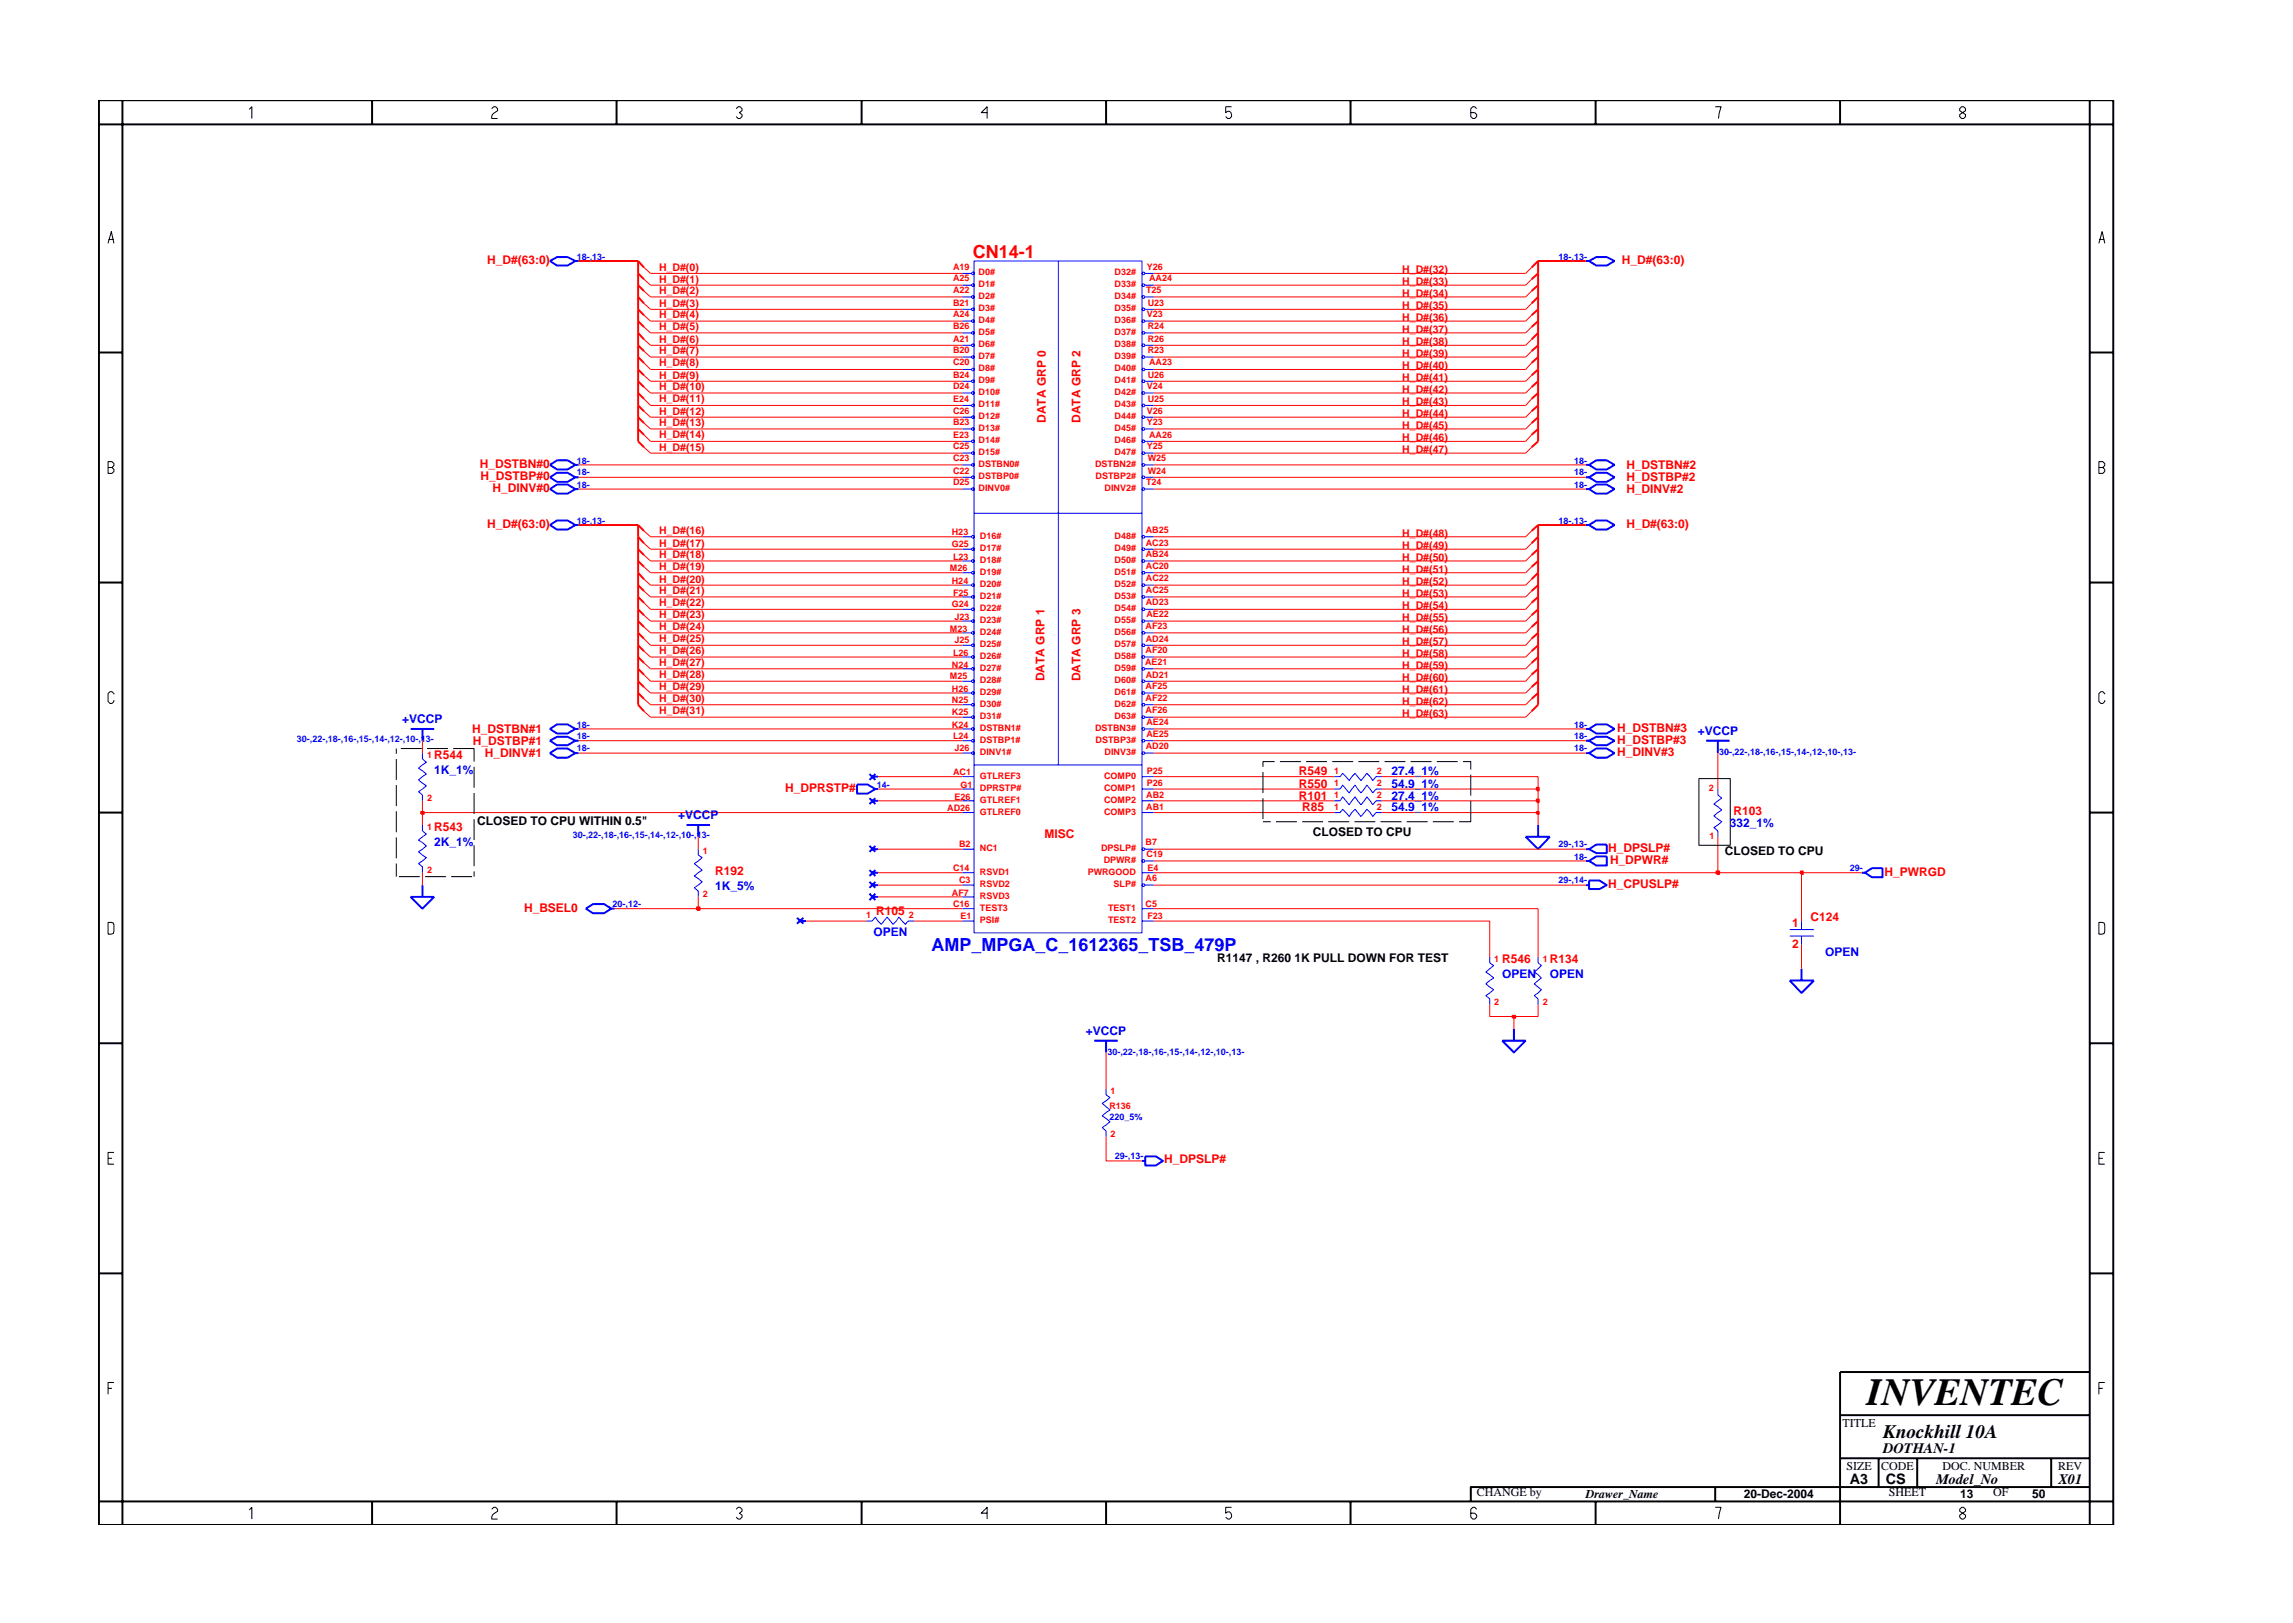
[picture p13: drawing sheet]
<svg xmlns="http://www.w3.org/2000/svg" width="297mm" height="210mm" viewBox="0 0 297 210" stroke-linecap="round" stroke-linejoin="round" font-family="sans-serif">
<defs><g id="words">
<text font-size="5" x="241.8" y="182">INVENTEC</text>
<text font-size="2.5" x="244" y="186.3">Knockhill 10A</text>
<text font-size="2.3" fill="#f00" x="126" y="33.5">CN14-1</text>
<text font-size="2.3" fill="#00f" x="120.7" y="123.2">AMP_MPGA_C_1612365_TSB_479P</text>
<g font-size="1.9">
<text x="244" y="188.2">DOTHAN-1</text>
<text x="239.6" y="192.2">A3</text>
<text x="244.3" y="192.3">CS</text>
<text x="250.8" y="192.2">Model_No</text>
<text x="266.6" y="192.2">X01</text>
</g>
<g font-size="1.6" fill="#f00">
<text x="63.1" y="34.2">H_D#(63:0)</text>
<text x="210.1" y="34.1">H_D#(63:0)</text>
<text x="135.5" y="54.8" transform="rotate(-90 135.5 54.8)">DATA GRP 0</text>
<text x="140" y="54.8" transform="rotate(-90 140 54.8)">DATA GRP 2</text>
<text x="62.2" y="60.6">H_DSTBN#0</text>
<text x="62.3" y="62.2">H_DSTBP#0</text>
<text x="63.8" y="63.8">H_DINV#0</text>
<text x="210.7" y="62.3">H_DSTBP#2</text>
<text x="210.7" y="60.7">H_DSTBN#2</text>
<text x="210.7" y="63.9">H_DINV#2</text>
<text x="63.1" y="68.4">H_D#(63:0)</text>
<text x="210.7" y="68.3">H_D#(63:0)</text>
<text x="135.3" y="88.3" transform="rotate(-90 135.3 88.3)">DATA GRP 1</text>
<text x="140" y="88.3" transform="rotate(-90 140 88.3)">DATA GRP 3</text>
<text x="61.2" y="94.9">H_DSTBN#1</text>
<text x="209.5" y="94.8">H_DSTBN#3</text>
<text x="56.2" y="98.3">R544</text>
<text x="61.2" y="96.5">H_DSTBP#1</text>
<text x="62.8" y="98.1">H_DINV#1</text>
<text x="168.3" y="100.4">R549</text>
<text x="209.5" y="96.4">H_DSTBP#3</text>
<text x="209.5" y="97.9">H_DINV#3</text>
<text x="56.2" y="107.6">R543</text>
<text x="101.7" y="102.6">H_DPRSTP#</text>
<text x="168.3" y="103.6">R101</text>
<text x="168.3" y="102.1">R550</text>
<text x="168.7" y="105.1">R85</text>
<text x="224.6" y="105.6">R103</text>
<text x="92.7" y="113.4">R192</text>
<text x="135.3" y="108.6">MISC</text>
<text x="208.3" y="110.3">H_DPSLP#</text>
<text x="208.6" y="111.9">H_DPWR#</text>
<text x="244.1" y="113.5">H_PWRGD</text>
<text x="67.9" y="118.2">H_BSEL0</text>
<text x="113.5" y="118.5">R105</text>
<text x="208.3" y="115">H_CPUSLP#</text>
<text x="234.6" y="119.3">C124</text>
<text x="194.6" y="124.7">R546</text>
<text x="200.8" y="124.7">R134</text>
<text x="232.2" y="120.1">1</text>
<text x="232.2" y="122.8">2</text>
<text x="150.8" y="150.7">H_DPSLP#</text>
</g>
<g font-size="1.6" fill="#00f">
<text x="52.1" y="93.7">+VCCP</text>
<text x="219.9" y="95.2">+VCCP</text>
<text x="56.2" y="100.3">1K_1%</text>
<text x="180.3" y="100.4">27.4_1%</text>
<text x="87.8" y="106.1">+VCCP</text>
<text x="180.3" y="102.1">54.9_1%</text>
<text x="180.3" y="105.1">54.9_1%</text>
<text x="180.3" y="103.6">27.4_1%</text>
<text x="224.1" y="107.1">332_1%</text>
<text x="56.2" y="109.6">2K_1%</text>
<text x="92.7" y="115.3">1K_5%</text>
<text x="113.1" y="121.3">OPEN</text>
<text x="236.4" y="123.8">OPEN</text>
<text x="194.6" y="126.7">OPEN</text>
<text x="200.8" y="126.7">OPEN</text>
<text x="140.7" y="134.1">+VCCP</text>
</g>
<g font-size="1.6">
<text x="61.8" y="106.9">CLOSED TO CPU WITHIN 0.5&quot;</text>
<text x="170.1" y="108.3">CLOSED TO CPU</text>
<text x="223.4" y="110.8">CLOSED TO CPU</text>
<text x="157.7" y="124.6">R1147 , R260 1K PULL DOWN FOR TEST</text>
<text x="238.7" y="184.8">TITLE</text>
<text x="239.2" y="190.4">SIZE</text>
<text x="243.7" y="190.4">CODE</text>
<text x="251.6" y="190.4">DOC. NUMBER</text>
<text x="266.6" y="190.4">REV</text>
<text x="191.3" y="193.9">CHANGE by</text>
<text x="205.4" y="194.1">Drawer_Name</text>
<text x="225.9" y="194.1">20-Dec-2004</text>
<text x="244.7" y="193.9">SHEET</text>
<text x="253.9" y="194.1">13</text>
<text x="258.2" y="193.9">OF</text>
<text x="263.3" y="194.1">50</text>
</g>
<g font-size="1.4" fill="#f00">
<text x="85.4" y="35.1">H_D#(0)</text>
<text x="181.6" y="35.4">H_D#(32)</text>
<text x="85.4" y="38.1">H_D#(2)</text>
<text x="85.4" y="36.6">H_D#(1)</text>
<text x="85.4" y="41.3">H_D#(4)</text>
<text x="85.4" y="39.7">H_D#(3)</text>
<text x="181.6" y="41.6">H_D#(36)</text>
<text x="181.6" y="36.9">H_D#(33)</text>
<text x="181.6" y="38.5">H_D#(34)</text>
<text x="181.6" y="40.1">H_D#(35)</text>
<text x="85.4" y="47.4">H_D#(8)</text>
<text x="85.4" y="45.9">H_D#(7)</text>
<text x="85.4" y="44.4">H_D#(6)</text>
<text x="85.4" y="42.8">H_D#(5)</text>
<text x="181.6" y="43.1">H_D#(37)</text>
<text x="181.6" y="44.7">H_D#(38)</text>
<text x="181.6" y="46.3">H_D#(39)</text>
<text x="181.6" y="47.9">H_D#(40)</text>
<text x="85.4" y="53.7">H_D#(12)</text>
<text x="85.4" y="52.1">H_D#(11)</text>
<text x="85.4" y="50.6">H_D#(10)</text>
<text x="85.4" y="49.1">H_D#(9)</text>
<text x="181.6" y="50.9">H_D#(42)</text>
<text x="181.6" y="52.5">H_D#(43)</text>
<text x="181.6" y="49.4">H_D#(41)</text>
<text x="85.4" y="56.8">H_D#(14)</text>
<text x="85.4" y="55.2">H_D#(13)</text>
<text x="85.4" y="58.4">H_D#(15)</text>
<text x="181.6" y="54">H_D#(44)</text>
<text x="181.6" y="55.6">H_D#(45)</text>
<text x="181.6" y="57.2">H_D#(46)</text>
<text x="181.6" y="58.7">H_D#(47)</text>
<text x="85.4" y="69.2">H_D#(16)</text>
<text x="85.4" y="70.8">H_D#(17)</text>
<text x="181.6" y="71.1">H_D#(49)</text>
<text x="181.6" y="69.5">H_D#(48)</text>
<text x="85.4" y="75.5">H_D#(20)</text>
<text x="85.4" y="77">H_D#(21)</text>
<text x="85.4" y="72.3">H_D#(18)</text>
<text x="85.4" y="73.9">H_D#(19)</text>
<text x="181.6" y="72.7">H_D#(50)</text>
<text x="181.6" y="74.2">H_D#(51)</text>
<text x="181.6" y="75.8">H_D#(52)</text>
<text x="181.6" y="77.3">H_D#(53)</text>
<text x="85.4" y="78.5">H_D#(22)</text>
<text x="85.4" y="80.1">H_D#(23)</text>
<text x="85.4" y="81.6">H_D#(24)</text>
<text x="85.4" y="83.2">H_D#(25)</text>
<text x="181.6" y="80.5">H_D#(55)</text>
<text x="181.6" y="82">H_D#(56)</text>
<text x="181.6" y="83.6">H_D#(57)</text>
<text x="181.6" y="78.9">H_D#(54)</text>
<text x="85.4" y="84.8">H_D#(26)</text>
<text x="85.4" y="86.3">H_D#(27)</text>
<text x="85.4" y="87.8">H_D#(28)</text>
<text x="85.4" y="89.4">H_D#(29)</text>
<text x="181.6" y="89.8">H_D#(61)</text>
<text x="181.6" y="85.1">H_D#(58)</text>
<text x="181.6" y="86.6">H_D#(59)</text>
<text x="181.6" y="88.3">H_D#(60)</text>
<text x="85.4" y="91">H_D#(30)</text>
<text x="85.4" y="92.5">H_D#(31)</text>
<text x="181.6" y="91.3">H_D#(62)</text>
<text x="181.6" y="92.9">H_D#(63)</text>
</g>
<g font-size="1.2" fill="#00f">
<text x="74.7" y="33.6">18-,13-</text>
<text x="201.9" y="33.6">18-,13-</text>
<text x="74.7" y="60.1">18-</text>
<text x="74.7" y="63.2">18-</text>
<text x="74.7" y="61.6">18-</text>
<text x="203.9" y="61.6">18-</text>
<text x="203.9" y="63.2">18-</text>
<text x="203.9" y="60.1">18-</text>
<text x="74.7" y="67.8">18-,13-</text>
<text x="201.9" y="67.8">18-,13-</text>
<text x="74.7" y="95.8">18-</text>
<text x="74.7" y="94.3">18-</text>
<text x="203.9" y="94.3">18-</text>
<text x="203.9" y="95.8">18-</text>
<text x="38.5" y="96.1">30-,22-,18-,16-,15-,14-,12-,10-,13-</text>
<text x="74.7" y="97.3">18-</text>
<text x="203.9" y="97.3">18-</text>
<text x="222.7" y="97.8">30-,22-,18-,16-,15-,14-,12-,10-,13-</text>
<text x="113.6" y="102.1">14-</text>
<text x="74.2" y="108.5">30-,22-,18-,16-,15-,14-,12-,10-,13-</text>
<text x="201.9" y="109.8">29-,13-</text>
<text x="203.9" y="111.4">18-</text>
<text x="239.6" y="112.9">29-</text>
<text x="79.4" y="117.5">20-,12-</text>
<text x="201.9" y="114.4">29-,14-</text>
<text x="143.5" y="136.7">30-,22-,18-,16-,15-,14-,12-,10-,13-</text>
<text x="143.7" y="145.1">220_5%</text>
<text x="144.4" y="150.1">29-,13-</text>
</g>
<g font-size="1.2" fill="#f00">
<text x="123.5" y="34.9">A19</text>
<text x="126.8" y="35.6">D0#</text>
<text x="144.4" y="35.6">D32#</text>
<text x="148.6" y="34.9">Y26</text>
<text x="123.5" y="38">A22</text>
<text x="123.5" y="36.5">A25</text>
<text x="123.5" y="41.1">A24</text>
<text x="123.5" y="39.6">B21</text>
<text x="126.8" y="38.7">D2#</text>
<text x="126.8" y="37.2">D1#</text>
<text x="126.8" y="41.9">D4#</text>
<text x="126.8" y="40.3">D3#</text>
<text x="144.4" y="37.2">D33#</text>
<text x="144.4" y="38.7">D34#</text>
<text x="144.4" y="40.3">D35#</text>
<text x="144.4" y="41.9">D36#</text>
<text x="148.5" y="38">T25</text>
<text x="148.6" y="41.1">V23</text>
<text x="148.7" y="39.6">U23</text>
<text x="148.9" y="36.5">AA24</text>
<text x="123.5" y="45.8">B20</text>
<text x="123.5" y="47.3">C20</text>
<text x="123.5" y="44.3">A21</text>
<text x="123.5" y="42.6">B26</text>
<text x="126.8" y="46.5">D7#</text>
<text x="126.8" y="45">D6#</text>
<text x="126.8" y="43.4">D5#</text>
<text x="144.4" y="43.4">D37#</text>
<text x="144.4" y="45">D38#</text>
<text x="144.4" y="46.5">D39#</text>
<text x="148.7" y="42.6">R24</text>
<text x="148.7" y="44.3">R26</text>
<text x="148.7" y="45.8">R23</text>
<text x="148.9" y="47.3">AA23</text>
<text x="123.5" y="50.4">D24</text>
<text x="123.5" y="52">E24</text>
<text x="123.5" y="53.6">C26</text>
<text x="123.5" y="48.9">B24</text>
<text x="126.8" y="51.2">D10#</text>
<text x="126.8" y="52.7">D11#</text>
<text x="126.8" y="48">D8#</text>
<text x="126.8" y="49.7">D9#</text>
<text x="144.4" y="48">D40#</text>
<text x="144.4" y="49.7">D41#</text>
<text x="144.4" y="51.2">D42#</text>
<text x="144.4" y="52.7">D43#</text>
<text x="148.6" y="50.4">V24</text>
<text x="148.6" y="53.6">V26</text>
<text x="148.7" y="48.9">U26</text>
<text x="148.7" y="52">U25</text>
<text x="123.5" y="58.2">C25</text>
<text x="123.5" y="55.1">B23</text>
<text x="123.5" y="56.7">E23</text>
<text x="123.5" y="59.7">C23</text>
<text x="126.8" y="59">D15#</text>
<text x="126.8" y="54.3">D12#</text>
<text x="126.8" y="55.8">D13#</text>
<text x="126.8" y="57.4">D14#</text>
<text x="144.4" y="54.3">D44#</text>
<text x="144.4" y="55.8">D45#</text>
<text x="144.4" y="57.4">D46#</text>
<text x="144.4" y="59">D47#</text>
<text x="148.6" y="55.1">Y23</text>
<text x="148.6" y="58.2">Y25</text>
<text x="148.7" y="59.7">W25</text>
<text x="148.9" y="56.7">AA26</text>
<text x="123.5" y="62.9">D25</text>
<text x="123.5" y="61.4">C22</text>
<text x="126.8" y="63.6">DINV0#</text>
<text x="126.8" y="62">DSTBP0#</text>
<text x="126.8" y="60.5">DSTBN0#</text>
<text x="141.9" y="60.5">DSTBN2#</text>
<text x="141.9" y="62">DSTBP2#</text>
<text x="143.1" y="63.6">DINV2#</text>
<text x="148.5" y="62.9">T24</text>
<text x="148.7" y="61.4">W24</text>
<text x="123.3" y="69.4">H23</text>
<text x="123.3" y="70.9">G25</text>
<text x="126.9" y="69.8">D16#</text>
<text x="126.9" y="71.3">D17#</text>
<text x="144.4" y="69.8">D48#</text>
<text x="144.4" y="71.3">D49#</text>
<text x="148.4" y="69.1">AB25</text>
<text x="148.4" y="70.7">AC23</text>
<text x="123" y="74">M26</text>
<text x="123.3" y="75.6">H24</text>
<text x="123.5" y="72.5">L23</text>
<text x="123.5" y="77.2">F25</text>
<text x="126.9" y="74.5">D19#</text>
<text x="126.9" y="72.9">D18#</text>
<text x="126.9" y="76.1">D20#</text>
<text x="126.9" y="77.6">D21#</text>
<text x="144.4" y="77.6">D53#</text>
<text x="144.4" y="72.9">D50#</text>
<text x="144.4" y="74.5">D51#</text>
<text x="144.4" y="76.1">D52#</text>
<text x="148.4" y="72.2">AB24</text>
<text x="148.4" y="73.7">AC20</text>
<text x="148.4" y="75.3">AC22</text>
<text x="148.4" y="76.9">AC25</text>
<text x="123" y="81.8">M23</text>
<text x="123.3" y="78.7">G24</text>
<text x="123.6" y="80.3">J23</text>
<text x="123.6" y="83.3">J25</text>
<text x="126.9" y="79.1">D22#</text>
<text x="126.9" y="80.7">D23#</text>
<text x="126.9" y="82.3">D24#</text>
<text x="126.9" y="83.8">D25#</text>
<text x="144.4" y="79.1">D54#</text>
<text x="144.4" y="80.7">D55#</text>
<text x="144.4" y="82.3">D56#</text>
<text x="144.4" y="83.8">D57#</text>
<text x="148.4" y="81.5">AF23</text>
<text x="148.4" y="78.4">AD23</text>
<text x="148.4" y="83.1">AD24</text>
<text x="148.5" y="80">AE22</text>
<text x="123" y="88">M25</text>
<text x="123.3" y="86.5">N24</text>
<text x="123.3" y="89.6">H26</text>
<text x="123.5" y="84.9">L26</text>
<text x="126.9" y="85.4">D26#</text>
<text x="126.9" y="86.9">D27#</text>
<text x="126.9" y="88.4">D28#</text>
<text x="144.4" y="85.4">D58#</text>
<text x="144.4" y="86.9">D59#</text>
<text x="144.4" y="88.4">D60#</text>
<text x="148.3" y="86.2">AE21</text>
<text x="148.4" y="84.6">AF20</text>
<text x="148.4" y="89.3">AF25</text>
<text x="148.4" y="87.8">AD21</text>
<text x="123.3" y="91.1">N25</text>
<text x="123.3" y="92.7">K25</text>
<text x="123.3" y="94.3">K24</text>
<text x="123.5" y="95.8">L24</text>
<text x="126.9" y="90">D29#</text>
<text x="126.9" y="91.6">D30#</text>
<text x="126.9" y="93.1">D31#</text>
<text x="126.9" y="94.7">DSTBN1#</text>
<text x="141.9" y="94.7">DSTBN3#</text>
<text x="144.4" y="90">D61#</text>
<text x="144.4" y="91.6">D62#</text>
<text x="144.4" y="93.1">D63#</text>
<text x="148.4" y="92.4">AF26</text>
<text x="148.4" y="90.8">AF22</text>
<text x="148.5" y="95.5">AE25</text>
<text x="148.5" y="94">AE24</text>
<text x="55.3" y="98.2">1</text>
<text x="123.5" y="100.4">AC1</text>
<text x="123.6" y="97.3">J26</text>
<text x="126.9" y="100.9">GTLREF3</text>
<text x="126.9" y="97.7">DINV1#</text>
<text x="126.9" y="96.2">DSTBP1#</text>
<text x="141.9" y="96.2">DSTBP3#</text>
<text x="143" y="100.9">COMP0</text>
<text x="143.1" y="97.7">DINV3#</text>
<text x="148.4" y="97.1">AD20</text>
<text x="148.6" y="101.8">P26</text>
<text x="148.6" y="100.3">P25</text>
<text x="172.8" y="101.8">1</text>
<text x="172.8" y="100.3">1</text>
<text x="178.4" y="101.8">2</text>
<text x="178.4" y="100.3">2</text>
<text x="55.3" y="107.6">1</text>
<text x="55.3" y="103.7">2</text>
<text x="122.7" y="105.1">AD26</text>
<text x="123.6" y="103.6">E26</text>
<text x="124.4" y="102.1">G1</text>
<text x="126.9" y="105.5">GTLREF0</text>
<text x="126.9" y="104">GTLREF1</text>
<text x="126.9" y="102.5">DPRSTP#</text>
<text x="143" y="102.5">COMP1</text>
<text x="143" y="104">COMP2</text>
<text x="143" y="105.5">COMP3</text>
<text x="148.5" y="103.4">AB2</text>
<text x="148.5" y="104.9">AB1</text>
<text x="172.8" y="104.9">1</text>
<text x="172.8" y="103.4">1</text>
<text x="178.4" y="104.9">2</text>
<text x="178.4" y="103.4">2</text>
<text x="221.3" y="102.5">2</text>
<text x="55.3" y="113.1">2</text>
<text x="91" y="110.6">1</text>
<text x="123.5" y="112.9">C14</text>
<text x="124.2" y="109.8">B2</text>
<text x="126.9" y="110.2">NC1</text>
<text x="126.9" y="113.3">RSVD1</text>
<text x="140.9" y="113.3">PWRGOOD</text>
<text x="142.6" y="110.2">DPSLP#</text>
<text x="143" y="111.8">DPWR#</text>
<text x="148.4" y="109.4">B7</text>
<text x="148.5" y="111.1">C19</text>
<text x="148.6" y="112.9">E4</text>
<text x="221.4" y="108.7">1</text>
<text x="91" y="116.2">2</text>
<text x="112.2" y="118.9">1</text>
<text x="117.7" y="118.9">2</text>
<text x="123.3" y="116">AF7</text>
<text x="123.5" y="117.5">C16</text>
<text x="124.2" y="114.4">C3</text>
<text x="124.4" y="119.1">E1</text>
<text x="126.9" y="119.5">PSI#</text>
<text x="126.9" y="114.9">RSVD2</text>
<text x="126.9" y="116.5">RSVD3</text>
<text x="126.9" y="118">TEST3</text>
<text x="143.6" y="118">TEST1</text>
<text x="143.6" y="119.5">TEST2</text>
<text x="144.3" y="114.9">SLP#</text>
<text x="148.4" y="114.2">A6</text>
<text x="148.4" y="117.5">C5</text>
<text x="148.6" y="119.1">F23</text>
<text x="193.6" y="124.6">1</text>
<text x="199.8" y="124.6">1</text>
<text x="193.6" y="130.2">2</text>
<text x="199.8" y="130.2">2</text>
<text x="143.7" y="143.6">R136</text>
<text x="143.9" y="141.7">1</text>
<text x="143.9" y="147.3">2</text>
</g>
</g></defs>
<g fill="none" stroke="#00f" stroke-width=".25">
<path d="M71.2 33.8l1-.5h1.3l1 .5-1 .6h-1.3zM74.5 33.8h.5M205.4 33.8h.5M205.9 33.8l.9-.5h1.3l1.1 .5-1.1 .6h-1.3zM71.2 60.2l1-.6h1.3l1 .6-1 .6h-1.3zM71.2 63.4l1-.6h1.3l1 .6-1 .6h-1.3zM71.2 68l1-.6h1.3l1 .6-1 .6h-1.3zM71.2 61.8l1-.6h1.3l1 .6-1 .6h-1.3zM74.5 60.2h.5M74.5 63.4h.5M74.5 68h.5M74.5 61.8h.5"/>
<path d="M205.4 60.2h.5M205.4 63.4h.5M205.4 68h.5M205.4 61.8h.5M205.9 68l.9-.6h1.3l1.1 .6-1.1 .6h-1.3zM205.9 61.8l.9-.6h1.3l1.1 .6-1.1 .6h-1.3zM205.9 63.4l.9-.6h1.3l1.1 .6-1.1 .6h-1.3zM205.9 60.2l.9-.6h1.3l1.1 .6-1.1 .6h-1.3zM53.2 94.4h3M54.7 94.4v1.6M71.2 94.4l1-.6h1.3l1 .6-1 .6h-1.3zM71.2 97.6l1-.6h1.3l1 .6-1 .6h-1.3z"/>
<path d="M71.2 96l1-.6h1.3l1 .6-1 .5h-1.3zM74.5 94.4h.5M74.5 97.6h.5M74.5 96h.5M205.4 94.4h.5M205.4 97.6h.5M205.4 96h.5M205.9 94.4l.9-.6h1.3l1.1 .6-1.1 .6h-1.3zM205.9 96l.9-.6h1.3l1.1 .6-1.1 .5h-1.3zM205.9 97.6l.9-.6h1.3l1.1 .6-1.1 .6h-1.3zM221 96h3.1M222.5 96v1.6"/>
<path d="M53.2 116.2h3l-1.5 1.5zM54.7 114.7v1.5M75.9 117.7l.9-.6h1.5l.9 .6-.9 .6h-1.5zM79.2 117.7h.4M88.9 106.9h3.1M90.5 106.9v1.5M103.2 118.9l.9 .8M103.7 119.3h.7M104.1 118.9l-.9 .8M111 101.6h1.4l1 .6-1 .6h-1.4zM112.6 100.3l.8 .7M112.6 109.6l.8 .7"/>
<path d="M112.6 115.8l.8 .8M112.6 114.2l.8 .8M112.6 103.4l.8 .8M112.6 112.7l.8 .8M113 114.7h.7M113 116.2h.7M113 113.1h.7M113 100.6h.7M113 110h.7M113 103.7h.7M113.4 102.2h.3M113.4 100.3l-.8 .7"/>
<path d="M113.4 109.6l-.8 .7M113.4 115.8l-.8 .8M113.4 114.2l-.8 .8M113.4 103.4l-.8 .8M113.4 112.7l-.8 .8M197.6 108.4h3.2l-1.6 1.6zM199.2 106.9v1.5M205.4 111.5h.5M205.4 114.7h.5M205.4 110h.5M205.9 111.5l.9-.6h1.3v1.2h-1.3zM205.9 114.1h1.3l.9 .6-.9 .5h-1.3z"/>
<path d="M205.9 110l.9-.6h1.3v1.1h-1.3zM241.2 113.1h.4M241.6 113.1l.9-.6h1.4v1.2h-1.4zM141.8 134.8h3M143.3 134.8v1.5M194.6 134.8h3l-1.5 1.5zM196.1 133.3v1.5M231.8 127h3.2l-1.6 1.6zM233.4 125.5v1.5M147.9 150.4h.5M148.4 149.8h1.3l1 .6-1 .6h-1.3z"/>
</g>
<g fill="none" stroke="#f00" stroke-width=".13">
<path d="M83.4 37.7l.9 .8M83.4 36.2l.9 .7M83.4 34.7l.9 .7M83.4 39.3l.9 .8M198.4 39.3l-.8 .8M198.4 34.7l-.8 .7M198.4 36.2l-.8 .7M198.4 37.7l-.8 .8M83.4 47l.9 .9M83.4 48.6l.9 .8M83.4 45.5l.9 .8M83.4 50.2l.9 .7"/>
<path d="M83.4 54.8l.9 .8M83.4 53.3l.9 .7M83.4 56.3l.9 .9M83.4 44l.9 .7M83.4 57.9l.9 .8M83.4 51.7l.9 .8M83.4 42.4l.9 .7M83.4 40.8l.9 .8M198.4 50.2l-.8 .7M198.4 51.7l-.8 .8M198.4 57.9l-.8 .8M198.4 56.3l-.8 .9"/>
<path d="M198.4 40.8l-.8 .8M198.4 45.5l-.8 .8M198.4 47l-.8 .9M198.4 48.6l-.8 .8M198.4 53.3l-.8 .7M198.4 54.8l-.8 .8M198.4 42.4l-.8 .7M198.4 44l-.8 .7M83.4 73.4l.9 .8M83.4 79.7l.9 .8M83.4 75l.9 .8M83.4 76.6l.9 .7"/>
<path d="M83.4 71.9l.9 .8M83.4 78.1l.9 .8M83.4 68.8l.9 .7M83.4 70.4l.9 .7M198.4 78.1l-.8 .8M198.4 68.8l-.8 .7M198.4 76.6l-.8 .7M198.4 79.7l-.8 .8M198.4 73.4l-.8 .8M198.4 75l-.8 .8M198.4 70.4l-.8 .7M198.4 71.9l-.8 .8"/>
<path d="M83.4 84.4l.9 .7M83.4 81.2l.9 .8M83.4 90.5l.9 .8M83.4 85.9l.9 .7M83.4 87.4l.9 .9M83.4 82.7l.9 .9M83.4 92.1l.9 .8M83.4 89l.9 .8M198.4 89l-.8 .8M198.4 84.4l-.8 .7M198.4 85.9l-.8 .7M198.4 92.1l-.8 .8"/>
<path d="M198.4 90.5l-.8 .8M198.4 87.4l-.8 .9M198.4 81.2l-.8 .8M198.4 82.7l-.8 .9M143.3 136.3v4.8M193 130.2v1.5h3.1v1.6M143.3 147.3v3.1h4.6"/>
</g>
<g fill="none" stroke="#f00" stroke-width=".25">
<path d="M82.7 36.9l.7 .8M82.7 35.4l.7 .8M82.7 33.8l.7 .9M82.7 38.5l.7 .8M199.2 38.5l-.8 .8M199.2 33.8l-.8 .9M199.2 35.4l-.8 .8M199.2 36.9l-.8 .8M82.7 46.3l.7 .7M82.7 47.9l.7 .7M82.7 44.7l.7 .8M82.7 49.4l.7 .8"/>
<path d="M82.7 54l.7 .8M82.7 52.5l.7 .8M82.7 55.6l.7 .7M82.7 43.1l.7 .9M82.7 57.2l.7 .7M82.7 50.9l.7 .8M82.7 41.6l.7 .8M82.7 40.1l.7 .7M199.2 49.4l-.8 .8M199.2 50.9l-.8 .8M199.2 57.2l-.8 .7M199.2 55.6l-.8 .7"/>
<path d="M199.2 40.1l-.8 .7M199.2 44.7l-.8 .8M199.2 46.3l-.8 .7M199.2 47.9l-.8 .7M199.2 52.5l-.8 .8M199.2 54l-.8 .8M199.2 41.6l-.8 .8M199.2 43.1l-.8 .9M82.7 72.7l.7 .7M82.7 78.9l.7 .8M82.7 74.2l.7 .8M82.7 75.8l.7 .8"/>
<path d="M82.7 71.1l.7 .8M82.7 77.3l.7 .8M82.7 68l.7 .8M82.7 69.5l.7 .9M199.2 77.3l-.8 .8M199.2 68l-.8 .8M199.2 75.8l-.8 .8M199.2 78.9l-.8 .8M199.2 72.7l-.8 .7M199.2 74.2l-.8 .8M199.2 69.5l-.8 .9M199.2 71.1l-.8 .8"/>
<path d="M82.7 83.6l.7 .8M82.7 80.5l.7 .7M82.7 89.8l.7 .7M82.7 85.1l.7 .8M82.7 86.6l.7 .8M82.7 82l.7 .7M82.7 91.3l.7 .8M82.7 88.3l.7 .7M199.2 88.3l-.8 .7M199.2 83.6l-.8 .8M199.2 85.1l-.8 .8M199.2 91.3l-.8 .8"/>
<path d="M199.2 89.8l-.8 .7M199.2 86.6l-.8 .8M199.2 80.5l-.8 .7M199.2 82l-.8 .7"/>
</g>
<g fill="none" stroke="#00f" stroke-width=".13">
<path d="M124.7 38.5h1.1M124.7 36.9h1.1M124.7 35.4h1.1M126.2 33.8h21.7v87h-21.7zM137.1 33.8v65.3M148.4 38.5h1.1M148.4 36.9h1.1M148.4 35.4h1.1M124.7 58.7h1.1M124.7 57.2h1.1M124.7 55.6h1.1M124.7 54h1.1"/>
<path d="M124.7 52.5h1.1M124.7 50.9h1.1M124.7 49.4h1.1M124.7 47.9h1.1M124.7 46.3h1.1M124.7 44.7h1.1M124.7 43.1h1.1M124.7 41.6h1.1M124.7 40.1h1.1M148.4 58.7h1.1M148.4 57.2h1.1M148.4 55.6h1.1"/>
<path d="M148.4 54h1.1M148.4 52.5h1.1M148.4 50.9h1.1M148.4 49.4h1.1M148.4 47.9h1.1M148.4 46.3h1.1M148.4 44.7h1.1M148.4 43.1h1.1M148.4 41.6h1.1M148.4 40.1h1.1M124.7 63.4h1.1M124.7 60.2h1.1"/>
<path d="M124.7 61.8h1.1M124.7 69.5h1.1M124.7 71.1h1.1M124.7 72.7h1.1M124.7 74.2h1.1M124.7 75.8h1.1M124.7 77.3h1.1M124.7 78.9h1.1M126.2 66.5h21.7M148.4 63.4h1.1M148.4 60.2h1.1M148.4 61.8h1.1"/>
<path d="M148.4 69.5h1.1M148.4 71.1h1.1M148.4 72.7h1.1M148.4 74.2h1.1M148.4 75.8h1.1M148.4 77.3h1.1M148.4 78.9h1.1M54.7 97.6v.7l.5 .4-1 .8 1 .8-1 .7 1 .8-1 .8 .5 .4v.7M124.7 80.5h1.1M124.7 82h1.1M124.7 83.6h1.1M124.7 85.1h1.1"/>
<path d="M124.7 86.6h1.1M124.7 88.3h1.1M124.7 89.8h1.1M124.7 91.3h1.1M124.7 92.9h1.1M124.7 94.4h1.1M124.7 96h1.1M124.7 97.6h1.1M126.2 99.1h21.7M148.4 80.5h1.1M148.4 82h1.1M148.4 83.6h1.1"/>
<path d="M148.4 85.1h1.1M148.4 86.6h1.1M148.4 88.3h1.1M148.4 89.8h1.1M148.4 91.3h1.1M148.4 92.9h1.1M148.4 94.4h1.1M148.4 96h1.1M148.4 97.6h1.1M54.7 106.9v.7l.5 .5-1 .7 1 .8-1 .7 1 .8-1 .8 .5 .4v.8M90.5 110v.8l.5 .3-1.1 .8 1.1 .8-1.1 .8 1.1 .7-1.1 .8 .6 .4v.8M112.2 119.3h.8l.4-.5 .8 .9 .7-.9 .8 .9 .7-.9 .9 .9 .3-.4h.8"/>
<path d="M124.7 102.2h1.5M124.7 119.3h1.5M124.7 100.6h1.5M124.7 105.3h1.5M124.7 103.7h1.5M124.7 110h1.5M124.7 113.1h1.5M124.7 114.7h1.5M124.7 116.2h1.5M124.7 117.7h1.5M147.9 102.2h1.6M147.9 119.3h1.6"/>
<path d="M147.9 100.6h1.6M147.9 105.3h1.6M147.9 103.7h1.6M147.9 113.1h1.6M147.9 117.7h1.6M148.4 110h1.1M148.4 114.7h1.1M148.4 111.5h1.1M172.8 102.2h.8l.3-.5 .9 1 .7-1 .8 1 .8-1 .7 1 .5-.5h.7M172.8 100.6h.8l.3-.4 .9 .9 .7-.9 .8 .9 .8-.9 .7 .9 .5-.5h.7M172.8 105.3h.8l.3-.5 .9 1 .7-1 .8 1 .8-1 .7 1 .5-.5h.7M172.8 103.7h.8l.3-.5 .9 1.1 .7-1.1 .8 1.1 .8-1.1 .7 1.1 .5-.6h.7"/>
<path d="M222.5 102.2v.8l.5 .4-1 .8 1 .7-1 .8 1 .8-1 .7 .5 .4v.8M233.4 119.3v1.1M193 124v.7l.5 .4-1 .8 1 .8-1 .8 1 .7-1 .8 .5 .4v.8M199.2 124v.7l.5 .4-1 .8 1 .8-1 .8 1 .7-1 .8 .5 .4v.8M231.8 120.4h3.2M231.8 121.3h3.2M233.4 121.3v1.1M143.3 141.1v.7l.5 .4-1 .7 1 .9-1 .8 1 .7-1 .8 .5 .4v.8"/>
<circle cx="126" cy="35.4" r=".17"/>
<circle cx="126" cy="38.5" r=".17"/>
<circle cx="126" cy="36.9" r=".17"/>
<circle cx="148.1" cy="35.4" r=".17"/>
<circle cx="148.1" cy="38.5" r=".17"/>
<circle cx="148.1" cy="36.9" r=".17"/>
<circle cx="126" cy="58.7" r=".17"/>
<circle cx="126" cy="57.2" r=".17"/>
<circle cx="126" cy="44.7" r=".17"/>
<circle cx="126" cy="46.3" r=".17"/>
<circle cx="126" cy="43.1" r=".17"/>
<circle cx="126" cy="55.6" r=".17"/>
<circle cx="126" cy="47.9" r=".17"/>
<circle cx="126" cy="41.6" r=".17"/>
<circle cx="126" cy="54" r=".17"/>
<circle cx="126" cy="50.9" r=".17"/>
<circle cx="126" cy="40.1" r=".17"/>
<circle cx="126" cy="52.5" r=".17"/>
<circle cx="126" cy="49.4" r=".17"/>
<circle cx="148.1" cy="43.1" r=".17"/>
<circle cx="148.1" cy="47.9" r=".17"/>
<circle cx="148.1" cy="55.6" r=".17"/>
<circle cx="148.1" cy="57.2" r=".17"/>
<circle cx="148.1" cy="46.3" r=".17"/>
<circle cx="148.1" cy="44.7" r=".17"/>
<circle cx="148.1" cy="58.7" r=".17"/>
<circle cx="148.1" cy="52.5" r=".17"/>
<circle cx="148.1" cy="54" r=".17"/>
<circle cx="148.1" cy="40.1" r=".17"/>
<circle cx="148.1" cy="41.6" r=".17"/>
<circle cx="148.1" cy="50.9" r=".17"/>
<circle cx="148.1" cy="49.4" r=".17"/>
<circle cx="126" cy="69.5" r=".17"/>
<circle cx="126" cy="71.1" r=".17"/>
<circle cx="126" cy="74.2" r=".17"/>
<circle cx="126" cy="63.4" r=".17"/>
<circle cx="126" cy="77.3" r=".17"/>
<circle cx="126" cy="75.8" r=".17"/>
<circle cx="126" cy="78.9" r=".17"/>
<circle cx="126" cy="60.2" r=".17"/>
<circle cx="126" cy="61.8" r=".17"/>
<circle cx="126" cy="72.7" r=".17"/>
<circle cx="148.1" cy="71.1" r=".17"/>
<circle cx="148.1" cy="69.5" r=".17"/>
<circle cx="148.1" cy="75.8" r=".17"/>
<circle cx="148.1" cy="77.3" r=".17"/>
<circle cx="148.1" cy="78.9" r=".17"/>
<circle cx="148.1" cy="63.4" r=".17"/>
<circle cx="148.1" cy="74.2" r=".17"/>
<circle cx="148.1" cy="60.2" r=".17"/>
<circle cx="148.1" cy="61.8" r=".17"/>
<circle cx="148.1" cy="72.7" r=".17"/>
<circle cx="126" cy="80.5" r=".17"/>
<circle cx="126" cy="83.6" r=".17"/>
<circle cx="126" cy="92.9" r=".17"/>
<circle cx="126" cy="94.4" r=".17"/>
<circle cx="126" cy="82" r=".17"/>
<circle cx="126" cy="91.3" r=".17"/>
<circle cx="126" cy="89.8" r=".17"/>
<circle cx="126" cy="86.6" r=".17"/>
<circle cx="126" cy="88.3" r=".17"/>
<circle cx="126" cy="97.6" r=".17"/>
<circle cx="126" cy="96" r=".17"/>
<circle cx="126" cy="85.1" r=".17"/>
<circle cx="148.1" cy="94.4" r=".17"/>
<circle cx="148.1" cy="91.3" r=".17"/>
<circle cx="148.1" cy="82" r=".17"/>
<circle cx="148.1" cy="83.6" r=".17"/>
<circle cx="148.1" cy="92.9" r=".17"/>
<circle cx="148.1" cy="80.5" r=".17"/>
<circle cx="148.1" cy="86.6" r=".17"/>
<circle cx="148.1" cy="89.8" r=".17"/>
<circle cx="148.1" cy="88.3" r=".17"/>
<circle cx="148.1" cy="96" r=".17"/>
<circle cx="148.1" cy="97.6" r=".17"/>
<circle cx="148.1" cy="85.1" r=".17"/>
<circle cx="148.1" cy="114.7" r=".17"/>
<circle cx="148.1" cy="111.5" r=".17"/>
<circle cx="148.1" cy="110" r=".17"/>
</g>
<path d="M195.9 131.6h.4v.3h-.4z" fill="#8e2323"/>
<path d="M195.9 131.6h.4v.3h-.4z" fill="none" stroke="#f00" stroke-width=".25"/>
<path d="M79.6 117.7h10.9M104.4 119.3h7.8M118.4 119.3h6.3M149.5 119.3h43.5v4.7M199.2 117.7v6.3M233.4 113.1v6.2M199.2 130.2v1.5h-3.1M233.4 122.4v3.1" fill="none" stroke="#f00" stroke-width=".13"/>
<path d="M90.3 117.5h.3v.4h-.3z" fill="#8e2323"/>
<path d="M90.3 117.5h.3v.4h-.3z" fill="none" stroke="#f00" stroke-width=".25"/>
<path d="M54.7 113.1v1.6M90.5 116.2v1.5h34.2M113.7 116.2h11M113.7 114.7h11M113.7 113.1h11M149.5 117.7h49.7M149.5 114.7h55.9M149.5 113.1h73" fill="none" stroke="#f00" stroke-width=".13"/>
<path d="M222.4 112.9h.3v.3h-.3z" fill="#8e2323"/>
<path d="M222.4 112.9h.3v.3h-.3z" fill="none" stroke="#f00" stroke-width=".25"/>
<path d="M222.5 108.4v4.7h10.9" fill="none" stroke="#f00" stroke-width=".13"/>
<path d="M233.3 112.9h.2v.3h-.2z" fill="#8e2323"/>
<path d="M233.3 112.9h.2v.3h-.2z" fill="none" stroke="#f00" stroke-width=".25"/>
<path d="M54.7 105.3v1.6M90.5 108.4v1.6M113.7 110h11M149.5 111.5h55.9M149.5 110h55.9M199.2 105.3v1.6M233.4 113.1h7.8" fill="none" stroke="#f00" stroke-width=".13"/>
<path d="M54.6 105.2h.3v.2h-.3z" fill="#8e2323"/>
<path d="M54.6 105.2h.3v.2h-.3z" fill="none" stroke="#f00" stroke-width=".25"/>
<path d="M54.7 103.7v1.6h70M149.5 105.3h23.3M179 105.3h20.2" fill="none" stroke="#f00" stroke-width=".13"/>
<path d="M199.1 105.2h.2v.2h-.2z" fill="#8e2323"/>
<path d="M199.1 105.2h.2v.2h-.2z" fill="none" stroke="#f00" stroke-width=".25"/>
<path d="M113.7 103.7h11M149.5 103.7h23.3M179 103.7h20.2v1.6" fill="none" stroke="#f00" stroke-width=".13"/>
<path d="M199.1 103.6h.2v.3h-.2z" fill="#8e2323"/>
<path d="M199.1 103.6h.2v.3h-.2z" fill="none" stroke="#f00" stroke-width=".25"/>
<path d="M113.7 102.2h11M149.5 102.2h23.3M179 102.2h20.2v1.5" fill="none" stroke="#f00" stroke-width=".13"/>
<path d="M199.1 102.1h.2v.3h-.2z" fill="#8e2323"/>
<path d="M75 33.8h7.7v23.4M205.4 33.8h-6.2v23.4M75 68h7.7v23.3M205.4 68h-6.2v23.3M199.1 102.1h.2v.3h-.2z" fill="none" stroke="#f00" stroke-width=".25"/>
<g fill="none" stroke="#f00" stroke-width=".13">
<path d="M84.3 38.5h40.4M84.3 36.9h40.4M84.3 35.4h40.4M149.5 38.5h48.1M149.5 36.9h48.1M149.5 35.4h48.1M84.3 58.7h40.4M84.3 57.2h40.4M84.3 55.6h40.4M84.3 54h40.4M84.3 52.5h40.4M84.3 50.9h40.4"/>
<path d="M84.3 49.4h40.4M84.3 47.9h40.4M84.3 46.3h40.4M84.3 44.7h40.4M84.3 43.1h40.4M84.3 41.6h40.4M84.3 40.1h40.4M149.5 58.7h48.1M149.5 57.2h48.1M149.5 55.6h48.1M149.5 54h48.1M149.5 52.5h48.1"/>
<path d="M149.5 50.9h48.1M149.5 49.4h48.1M149.5 47.9h48.1M149.5 46.3h48.1M149.5 44.7h48.1M149.5 43.1h48.1M149.5 41.6h48.1M149.5 40.1h48.1M75 63.4h49.7M75 61.8h49.7M75 60.2h49.7M84.3 78.9h40.4"/>
<path d="M84.3 77.3h40.4M84.3 75.8h40.4M84.3 74.2h40.4M84.3 72.7h40.4M84.3 71.1h40.4M84.3 69.5h40.4M149.5 78.9h48.1M149.5 77.3h48.1M149.5 75.8h48.1M149.5 74.2h48.1M149.5 72.7h48.1M149.5 71.1h48.1"/>
<path d="M149.5 69.5h48.1M149.5 63.4h55.9M149.5 61.8h55.9M149.5 60.2h55.9M54.7 96v1.6M75 97.6h49.7M75 96h49.7M75 94.4h49.7M84.3 92.9h40.4M84.3 91.3h40.4M84.3 89.8h40.4M84.3 88.3h40.4"/>
<path d="M84.3 86.6h40.4M84.3 85.1h40.4M84.3 83.6h40.4M84.3 82h40.4M84.3 80.5h40.4M149.5 97.6h55.9M149.5 96h55.9M149.5 94.4h55.9M149.5 92.9h48.1M149.5 91.3h48.1M149.5 89.8h48.1M149.5 88.3h48.1"/>
<path d="M149.5 86.6h48.1M149.5 85.1h48.1M149.5 83.6h48.1M149.5 82h48.1M149.5 80.5h48.1M222.5 97.6v4.6M113.7 100.6h11M149.5 100.6h23.3M179 100.6h20.2v1.6"/>
</g>
<g fill="none" stroke="#000" stroke-width=".25">
<path d="M12.8 13h261v184.6h-261zM12.8 16.1h261M15.9 13v184.6M48.2 13v3.1M79.9 13v3.1M111.6 13v3.1M143.3 13v3.1M174.9 13v3.1M206.7 13v3.1M238.4 13v3.1M270.7 13v184.6M12.8 45.7h3.1"/>
<path d="M270.7 45.7h3.1M12.8 75.5h3.1M270.7 75.5h3.1M12.8 105.3h3.1M270.7 105.3h3.1M12.8 135.2h3.1M270.7 135.2h3.1M12.8 165h3.1M270.7 165h3.1M270.7 177.7h-32.3v19.9M12.8 194.5h261M48.2 194.5v3.1"/>
<path d="M79.9 194.5v3.1M111.6 194.5v3.1M143.3 194.5v3.1M174.9 194.5v3.1M206.7 194.5v3.1M222.2 192.6v1.9M238.4 183.3h32.3M238.4 188.9h32.3M243.4 188.9v3.7M248.4 188.9v3.7M265.7 188.9v3.7M270.7 192.6h-80.2v1.9"/>
</g>
<g fill="none" stroke="#000" stroke-width=".13">
<path d="M32.3 14.2l.3-.4v1.6M63.7 14.1l.3-.3h.2l.3 .3v.2l-.5 .4-.3 .4v.3h.8M95.4 14.1l.2-.3h.3l.2 .3v.2l-.3 .3 .3 .2v.3l-.2 .3h-.3l-.2-.3M127.9 14.6h-.8l.8-.8v1.6M159.5 13.8h-.7v.8l.2-.2a.5 .5 0 0 1 .5 .7l-.2 .3h-.3l-.2-.3M191.3 14.1l-.3-.3h-.2l-.3 .3v1l.3 .3h.2l.3-.3v-.3l-.3-.2h-.5M222.2 13.8h.8l-.4 1.6M253.9 14.1l.2-.3h.3l.2 .3v.2l-.7 .5v.3l.2 .3h.3l.2-.3v-.3l-.7-.5zM14 31.5l.4-1.5 .4 1.5M14.1 31h.6M271.9 31.5l.4-1.5 .4 1.5M272 31h.6"/>
<path d="M14 59.8h.5l.3 .3v.2l-.3 .3 .3 .2v.3l-.3 .2h-.5zM14 60.6h.5M271.9 60.6h.5l.3-.3v-.2l-.3-.3h-.5v1.5h.5l.3-.2v-.3l-.3-.2M14.8 89.9l-.3-.3h-.2l-.3 .3v1l.3 .2h.2l.3-.2v-.2M51.3 97v.6M51.3 98.3v2.7M51.9 97h2.7M55.3 97h2.7M58.7 97h2.7v1.7M61.4 99.3v2.8M165.1 98.7h-1.5v.6M165.8 98.7h2.7"/>
<path d="M169.2 98.7h2.7M172.6 98.7h2.7M176 98.7h2.7M179.4 98.7h2.7M182.7 98.7h2.7M186.1 98.7h2.7M189.5 98.7h1v1M272.7 89.9l-.3-.3h-.3l-.2 .3v1l.2 .2h.3l.3-.2v-.2M14 119.5l.7 .1 .1 .2-.1 1.1-.7 .1zM51.3 101.7v2.7M51.3 105.1v2.7M51.3 108.5v2.7"/>
<path d="M51.3 111.9v1.7M51.7 113.6h2.7M55.1 113.6h2.7M58.4 113.6h2.8M61.4 102.7v2.7M61.4 106.1v2.7M61.4 109.5v2.7M61.4 112.9v.7M163.6 106.5h1M163.6 100v2.7M163.6 103.4v2.7M165.3 106.5h2.7"/>
<path d="M168.7 106.5h2.7M172.1 106.5h2.7M175.5 106.5h2.7M178.8 106.5h2.8M182.2 106.5h2.7M185.6 106.5h2.7M190.5 103.7v2.8h-1.5M190.5 100.4v2.7M220.1 100.9h4v8.6h-4zM271.9 119.5l.7 .1 .1 .2-.1 1.1-.7 .1zM14 150.1h.5M14.8 149.3h-.8v1.5h.8"/>
<path d="M271.9 150.1h.5M272.7 149.3h-.8v1.5h.8M14 179.9h.5M14.8 179.1h-.8v1.5M271.9 179.9h.5M272.7 179.1h-.8v1.5M32.3 195.6l.3-.3v1.5M63.7 195.5l.3-.2h.2l.3 .2v.3l-.7 .5-.1 .2v.3h.8M95.4 195.5l.2-.2h.3l.2 .2v.3l-.3 .2 .3 .3v.2l-.2 .3h-.3l-.2-.3M127.9 196h-.8l.8-.7v1.5M159.5 195.3h-.7v.7l.2-.1a.5 .5 0 0 1 .5 .6l-.2 .3h-.3l-.2-.3M191.3 195.5l-.3-.2h-.2l-.3 .2v1l.3 .3h.2l.3-.3v-.2l-.3-.3h-.5"/>
<path d="M222.2 195.3h.8l-.4 1.5M254.1 195.3l-.2 .2v.3l.7 .5v.2l-.2 .3h-.3l-.2-.3v-.2l.7-.5v-.3l-.2-.2z"/>
</g>
<use href="#words"/>
</svg>
